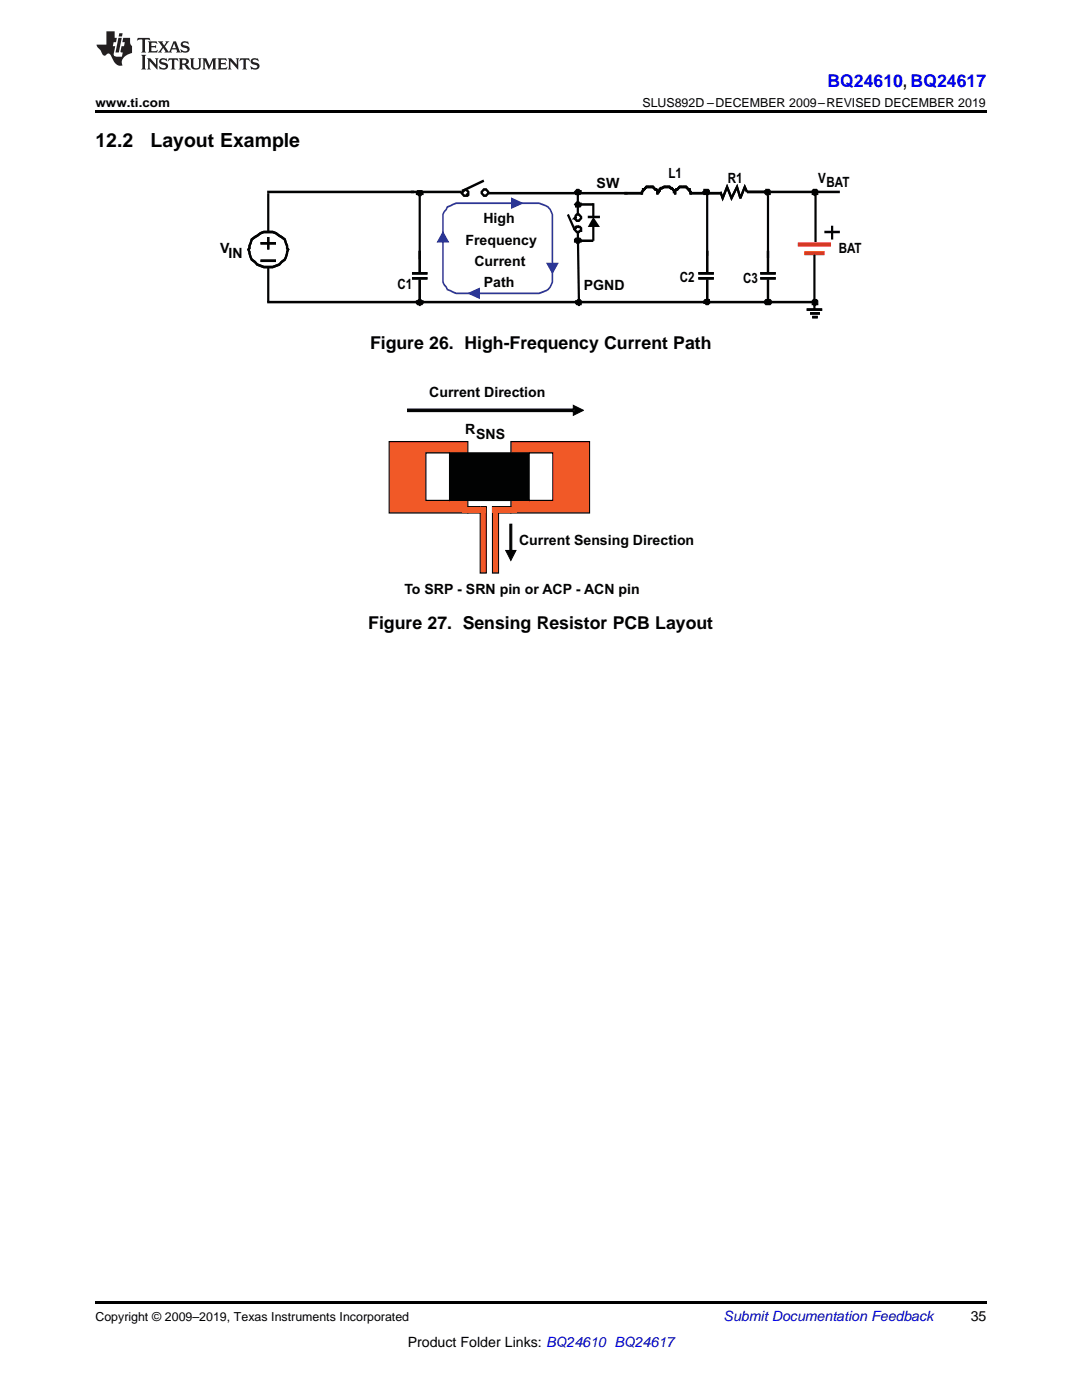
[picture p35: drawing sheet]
<svg xmlns="http://www.w3.org/2000/svg" width="216mm" height="279mm" viewBox="0 0 216 279" stroke-linecap="round" stroke-linejoin="round" font-family="sans-serif">
<defs><g id="words">
<g font-size="3.9">
<text x="19" y="29.3">12.2</text>
<text x="30.1" y="29.3">Layout Example</text>
</g>
<text font-size="3.5" fill="#00f" x="165.1" y="17.3">BQ24610, BQ24617</text>
<g font-size="3.5">
<text x="73.8" y="69.7">Figure 26. High-Frequency Current Path</text>
<text x="73.5" y="125.6">Figure 27. Sensing Resistor PCB Layout</text>
</g>
<g font-size="2.8" fill="#010202">
<text x="133.4" y="35.6">L1</text>
<text x="119" y="37.6">SW</text>
<text x="145.2" y="36.6">R1</text>
<text x="163.2" y="36.6">V</text>
<text x="164.9" y="37.3">BAT</text>
<text x="96.5" y="44.6">High</text>
<text x="44" y="50.5">V</text>
<text x="45.6" y="51.5">IN</text>
<text x="92.9" y="48.8">Frequency</text>
<text x="94.7" y="53">Current</text>
<text x="167.4" y="50.5">BAT</text>
<text x="79.3" y="57.8">C1</text>
<text x="96.5" y="57.3">Path</text>
<text x="116.5" y="57.8">PGND</text>
<text x="135.7" y="56.3">C2</text>
<text x="148.3" y="56.5">C3</text>
<text x="85.6" y="79.1">Current Direction</text>
<text x="92.8" y="86.6">R</text>
<text x="95" y="87.6">SNS</text>
<text x="103.6" y="108.9">Current Sensing Direction</text>
<text x="80.7" y="118.6">To SRP - SRN pin or ACP - ACN pin</text>
</g>
<text font-size="2.8" fill="#0000c8" x="144.4" y="263.6">Submit Documentation Feedback</text>
<g font-size="2.8">
<text x="193.7" y="263.6">35</text>
<text x="81.4" y="268.9">Product Folder Links: BQ24610 BQ24617</text>
</g>
<g font-size="2.5">
<text x="19" y="21.4">www.ti.com</text>
<text x="128.2" y="21.4">SLUS892D –DECEMBER 2009–REVISED DECEMBER 2019</text>
<text x="19" y="263.6">Copyright © 2009–2019, Texas Instruments Incorporated</text>
</g>
</g></defs>
<path d="M19 259.7h177.8v.5h-177.8z" fill="#000"/>
<path d="M101.9 88.1h15.7v14.3h-15.7z" fill-rule="evenodd" fill="#f15927"/>
<path d="M101.9 88.1h15.7v14.3h-15.7z" fill="none" stroke="#010202" stroke-width=".23"/>
<path d="M77.6 88.1h15.8v14.3h-15.8z" fill-rule="evenodd" fill="#f15927"/>
<path d="M77.6 88.1h15.8v14.3h-15.8z" fill="none" stroke="#010202" stroke-width=".23"/>
<path d="M89.7 90.4h15.9v9.5h-15.9z" fill-rule="evenodd" fill="#010202"/>
<path d="M89.7 90.4h15.9v9.5h-15.9z" fill="none" stroke="#010202" stroke-width=".23"/>
<path d="M105.6 90.4h4.7v9.5h-4.7z" fill-rule="evenodd" fill="#fff"/>
<path d="M105.6 90.4h4.7v9.5h-4.7z" fill="none" stroke="#010202" stroke-width=".23"/>
<path d="M85 90.4h4.7v9.5h-4.7z" fill-rule="evenodd" fill="#fff"/>
<path d="M85 90.4h4.7v9.5h-4.7z" fill="none" stroke="#010202" stroke-width=".23"/>
<path d="M81.3 81.6h33.3v.5h-33.3zM114.4 80.9l2 1-2 1z" fill-rule="evenodd" fill="#010202"/>
<path d="M81.3 81.6h33.3v.5h-33.3zM114.4 80.9l2 1-2 1z" fill="none" stroke="#010202" stroke-width=".2"/>
<path d="M95.8 101.1h1.2v13.3h-1.2z" fill-rule="evenodd" fill="#f15927"/>
<path d="M95.8 101.1h1.2v13.3h-1.2z" fill="none" stroke="#010202" stroke-width=".23"/>
<path d="M93.4 101.1h2.4v1.3h-2.4z" fill-rule="evenodd" fill="#f15927"/>
<path d="M93.4 101.1h2.4v1.3h-2.4z" fill="none" stroke="#010202" stroke-width=".23"/>
<g fill="#f15927">
<path d="M92.1 101.4h4.7v1h-4.7z" fill-rule="evenodd"/>
<path d="M98.3 101.1h1.2v13.3h-1.2z" fill-rule="evenodd"/>
</g>
<path d="M98.3 101.1h1.2v13.3h-1.2z" fill="none" stroke="#010202" stroke-width=".23"/>
<path d="M99.5 101.1h2.4v1.3h-2.4z" fill-rule="evenodd" fill="#f15927"/>
<path d="M99.5 101.1h2.4v1.3h-2.4z" fill="none" stroke="#010202" stroke-width=".23"/>
<path d="M98.3 101.4h4.9v1h-4.9z" fill-rule="evenodd" fill="#f15927"/>
<path d="M101.7 104.6h.4v5.5h-.4zM100.9 109.9h2.1l-1.1 2z" fill-rule="evenodd" fill="#010202"/>
<path d="M100.9 109.9h2.1l-1.1 2zM101.7 104.6h.4v5.5h-.4z" fill="none" stroke="#010202" stroke-width=".2"/>
<g fill="none" stroke="#010202" stroke-width=".47">
<path d="M53.3 38.3h38.8M97.4 38.6h30.7M128.1 38.8v-.5l.2-.2v-.3h.2a.81 .81 0 0 1 1.1-.5 .81 .81 0 0 1 1.1 .5h.3l.2 .3v.7M131.4 38.6v-.3l.4-.7a2.56 2.56 0 0 1 2.3 0 .83 .83 0 0 1 .4 1M134.7 38.8v-.7l.2-.3h.3a.81 .81 0 0 1 1.1-.5 .81 .81 0 0 1 1.1 .5h.2v.3l.2 .2v.5M137.8 38.6h6.2M141.1 38.3v12.7M143.8 38.3l.4 1.3 .9-2.3 .9 2.3 1.1-2.3 .6 2.3 .9-2.3 .5 1h3.5M153.7 38.3h13.9M162.7 38.6v9.7M115.3 40.8h3.1M117.3 43.3h2.4"/>
<path d="M118.4 40.6v2.7M118.4 45.3v2.7M151.7 54.5h3.1M151.7 55.5h3.1M153.2 50v4.3M153.2 55.8v4.2M162.5 50.8v11M164.5 46.3h3.1M166 45.1v2.7M161 61.8h3.1M161.6 62.5h2M162.1 63.3h1.1"/>
</g>
<path d="M159.2 48.8h6.6M160.5 50.5h4" fill="none" stroke="#ee1e28" stroke-width=".7" stroke-linecap="butt"/>
<path d="M118.4 43.3l1.3 2h-2.4z" fill="#010202"/>
<g fill="none" stroke="#010202" stroke-width=".47">
<path d="M92.4 38.1h.2l.2-.3 .7 .5v.5h-.3v.3a.81 .81 0 0 1-1.1-.5l.3-.3zM96.5 37.8a.67 .67 0 0 1 .9 .8 .68 .68 0 0 1-.7 .4 .68 .68 0 0 1-.6-.7zM96.5 36.1l-4.1 2M115.3 38.6v4.2M82.2 54.5h3.1M82.2 55.5h3.1M83.8 50v4.3M83.8 55.8v4.2M113.3 42.8l1.3 3M114.9 45.3h.2l.2-.2 .7 .4a.67 .67 0 0 1-.6 .8 .67 .67 0 0 1-.8-.5l.3-.3zM115.1 42.8a.67 .67 0 0 1 .9 .8 .68 .68 0 0 1-.9 .5l-.2-.3v-.2h-.3zM139.3 54.5h3.1"/>
<path d="M139.3 55.5h3.1M141.1 50v4.3M141.1 55.8v4.2"/>
</g>
<path d="M115.1 40.3h.4l.2 .3h.3v.5l-.3 .2h-.8v-.2l-.3-.3z" fill-rule="evenodd" fill="#010202"/>
<path d="M115.1 40.3h.4l.2 .3h.3v.5l-.3 .2h-.8v-.2l-.3-.3z" fill="none" stroke="#010202" stroke-width=".23"/>
<path d="M115.1 37.8h.4l.2 .3h.3v.5l-.7 .5-.2-.3h-.2v-.2l-.3-.3z" fill-rule="evenodd" fill="#010202"/>
<path d="M115.1 37.8h.4l.2 .3h.3v.5l-.7 .5-.2-.3h-.2v-.2l-.3-.3z" fill="none" stroke="#010202" stroke-width=".23"/>
<path d="M140.4 37.8h.9a.68 .68 0 0 1 0 1h-.9v-.2l-.2-.3 .2-.2z" fill-rule="evenodd" fill="#010202"/>
<path d="M140.4 37.8h.9a.68 .68 0 0 1 0 1h-.9v-.2l-.2-.3 .2-.2z" fill="none" stroke="#010202" stroke-width=".23"/>
<path d="M115.3 46.3l.2 14M115.3 48h3.1" fill="none" stroke="#010202" stroke-width=".47"/>
<path d="M114.9 47.5h.2l.2-.2 .2 .2h.2l.3 .3v.5h-.3l-.2 .2h-.4l-.2-.2h-.3v-.5z" fill-rule="evenodd" fill="#010202"/>
<path d="M114.9 47.5h.2l.2-.2 .2 .2h.2l.3 .3v.5h-.3l-.2 .2h-.4l-.2-.2h-.3v-.5z" fill="none" stroke="#010202" stroke-width=".23"/>
<path d="M152.8 37.8h.7l.2 .3v.7h-.2l-.3 .3-.4-.3-.2-.2v-.5h.2z" fill-rule="evenodd" fill="#010202"/>
<path d="M152.8 37.8h.7l.2 .3v.7h-.2l-.3 .3-.4-.3-.2-.2v-.5h.2z" fill="none" stroke="#010202" stroke-width=".23"/>
<path d="M162.3 37.8h.7l.2 .3v.7l-.7 .3-.2-.3h-.2v-.7z" fill-rule="evenodd" fill="#010202"/>
<path d="M162.3 37.8h.7l.2 .3v.7l-.7 .3-.2-.3h-.2v-.7z" fill="none" stroke="#010202" stroke-width=".23"/>
<path d="M89.3 41.3a5.4 5.4 0 0 1 2.4-.7h15.2a3.2 3.2 0 0 1 3.3 2.2v12.7a2.49 2.49 0 0 1-2 2.8l-.6 .2h-15.9a5.4 5.4 0 0 1-2.4-.7l-.9-1.5v-13.5z" fill="none" stroke="#2b3695" stroke-width=".33"/>
<path d="M83.8 39.1v12.7M153.2 39.1v12.4M53.3 60.3h109.7" fill="none" stroke="#010202" stroke-width=".47"/>
<path d="M83.3 38.1h.9l.2 .2v.5h-.2l-.2 .3h-.5l-.2-.3h-.2v-.5z" fill-rule="evenodd" fill="#010202"/>
<path d="M83.3 38.1h.9l.2 .2v.5h-.2l-.2 .3h-.5l-.2-.3h-.2v-.5z" fill="none" stroke="#010202" stroke-width=".23"/>
<path d="M83.1 60h.2l.2-.2h.5l.2 .2h.2v.5l-.6 .5-.7-.5z" fill-rule="evenodd" fill="#010202"/>
<path d="M83.1 60h.2l.2-.2h.5l.2 .2h.2v.5l-.6 .5-.7-.5z" fill="none" stroke="#010202" stroke-width=".23"/>
<path d="M140.7 59.8h.2l.2-.3 .2 .3h.3v.2l.2 .3a.68 .68 0 0 1-.9 .5l-.2-.3h-.3v-.5z" fill-rule="evenodd" fill="#010202"/>
<path d="M140.7 59.8h.2l.2-.3 .2 .3h.3v.2l.2 .3a.68 .68 0 0 1-.9 .5l-.2-.3h-.3v-.5z" fill="none" stroke="#010202" stroke-width=".23"/>
<path d="M114.9 60h.2l.2-.2a.68 .68 0 0 1 .9 .5l-.2 .2v.3h-.3l-.2 .2-.6-.5z" fill-rule="evenodd" fill="#010202"/>
<path d="M114.9 60h.2l.2-.2a.68 .68 0 0 1 .9 .5l-.2 .2v.3h-.3l-.2 .2-.6-.5z" fill="none" stroke="#010202" stroke-width=".23"/>
<path d="M152.8 59.8h.9l.2 .2v.5l-.2 .3h-.9a.68 .68 0 0 1 0-1z" fill-rule="evenodd" fill="#010202"/>
<path d="M152.8 59.8h.4a.56 .56 0 0 1 .7 .7 .56 .56 0 0 1-.9 .3h-.2a.68 .68 0 0 1 0-1z" fill="none" stroke="#010202" stroke-width=".23"/>
<path d="M162.3 59.8h.7l.2 .2v.8l-.7 .2-.2-.2h-.2v-.8z" fill-rule="evenodd" fill="#010202"/>
<path d="M162.3 59.8h.7l.2 .2v.8l-.7 .2-.2-.2h-.2v-.8z" fill="none" stroke="#010202" stroke-width=".23"/>
<path d="M88.4 46.3l1.1 2h-2.2z" fill="#2b3695"/>
<path d="M88.4 46.3l1.1 2h-2.2z" fill="none" stroke="#2b3695" stroke-width=".2"/>
<path d="M109.1 52.5h2.2l-1.1 2z" fill="#2b3695"/>
<path d="M109.1 52.5h2.2l-1.1 2z" fill="none" stroke="#2b3695" stroke-width=".2"/>
<path d="M102.1 39.6l2.2 1-2.2 1z" fill="#2b3695"/>
<path d="M102.1 39.6l2.2 1-2.2 1z" fill="none" stroke="#2b3695" stroke-width=".2"/>
<path d="M93.5 58.5l2.2-1v2z" fill="#2b3695"/>
<path d="M93.5 58.5l2.2-1v2z" fill="none" stroke="#2b3695" stroke-width=".2"/>
<path d="M53.5 38.6v7.7M50.2 47.8l.7-.5a4 4 0 0 1 5.3 0l.6 .5 .5 1.2v.5l.2 .3-.2 .5a2.35 2.35 0 0 1-1.1 2 3.3 3.3 0 0 1-3.1 1 3.3 3.3 0 0 1-2.2-1 2.35 2.35 0 0 1-1.1-2l-.2-.5 .2-.3v-.5zM52 48.5h3.1M52 52h3.1M53.5 47.3v2.5M53.5 53.3v7" fill="none" stroke="#010202" stroke-width=".47"/>
<path d="M19 22h177.8v.5h-177.8z" fill="#000"/>
<g fill="#231f20">
<path d="M27.5 7.6l-.1 .5 .4-.2h.6v.1v2.1l-.2 .4h1l-.3-.4v-2.1l.1-.1h.5l.5 .2-.2-.5zM29.5 8.3l.2 .3v1.5l-.2 .4h1.8l.2-.6a1.04 1.04 0 0 1-1.3 .2v-.7h.6l.3 .2v-.6l-.3 .2h-.6v-.6l.8-.1 .4 .3-.2-.5zM31.5 8.3l.9 1.1-.9 1.1h.8l-.2-.2 .5-.7 .4 .7-.2 .2h1.5l-.1-.2 .1-.4h.9l.1 .4-.2 .2h1l-.3-.3-.7-1.9h-.5l-.9 2-.8-1 .9-1h-.8l.1 .3-.3 .5-.4-.6 .2-.2zM34.7 8.6l.4 1h-.7zM36.3 8.4a.63 .63 0 0 0-.2 .7 .63 .63 0 0 0 .6 .4l.6 .2 .1 .2a.75 .75 0 0 1-.7 .4 .75 .75 0 0 1-.6-.5l.1 .7 .1-.1a1.11 1.11 0 0 0 1.5-.6 1.13 1.13 0 0 0-1.2-.8l-.1-.4a1.04 1.04 0 0 1 1.2 .2l-.2-.5-.1 .1-.5-.2zM28.2 10.9l.2 .4v2.2l-.2 .4h1l-.3-.4v-2.2l.3-.4zM29.3 11.6l.3 .4v1.5l-.3 .4h.8l-.2-.4v-1.3l1.5 1.7v-1.9l.2-.4h-.7l.2 .4v.9l-1.1-1.3zM32 11.8a.62 .62 0 0 0-.2 .7 .62 .62 0 0 0 .6 .4l.6 .1 .1 .3a.76 .76 0 0 1-.7 .3 .76 .76 0 0 1-.6-.4l.1 .7 .1-.1a1.11 1.11 0 0 0 1.5-.6 1.13 1.13 0 0 0-1.2-.8l-.1-.4a1.04 1.04 0 0 1 1.2 .2l-.2-.6-.1 .1-.5-.1zM33.7 11.6l-.2 .6a.61 .61 0 0 1 .8-.3v1.6l-.2 .4h.9l-.2-.4v-1.6a.63 .63 0 0 1 .8 .3l-.2-.6zM35.6 11.6l.3 .4v1.5l-.3 .4h1l-.2-.2v-.8l.5 .2a.76 .76 0 0 0 1.2 .7l-1-1a.58 .58 0 0 0 .6-.5 .58 .58 0 0 0-.5-.6zM36.4 11.9h.1a.45 .45 0 0 1 .5 .1 .45 .45 0 0 1 .1 .5l-.7 .2zM37.9 11.6l.2 .2a2.17 2.17 0 0 0 .3 1.9 .99 .99 0 0 0 1.6-.6v-1.1l.2-.4h-.7l.2 .2a1.92 1.92 0 0 1-.2 1.8 .6 .6 0 0 1-.9-.5v-1.1l.2-.4zM40.4 11.6l.2 .4v1.5l-.2 .4h.7l-.2-.4v-1.4l.8 1.8 .8-1.8v1.4l-.2 .4h.9l-.2-.4v-1.5l.2-.4h-.8l-.6 1.5-.6-1.5zM43.4 11.6l.2 .4v1.5l-.2 .4h1.8l.2-.6a1.04 1.04 0 0 1-1.3 .1v-.6h.5l.4 .2v-.6l-.4 .2h-.5v-.7h.8l.3 .3-.1-.6zM45.5 11.6l.2 .4v1.5l-.2 .4h.7l-.2-.4v-1.3l1.5 1.7v-1.9l.2-.4h-.7l.2 .4v.9l-1.1-1.3zM47.9 11.6l-.1 .6a.61 .61 0 0 1 .8-.3v1.6l-.3 .4h1l-.3-.4 .1-1.6a.63 .63 0 0 1 .7 .3l-.1-.6zM50.2 11.8a.62 .62 0 0 0-.2 .7 .62 .62 0 0 0 .6 .4l.6 .1 .2 .3a.76 .76 0 0 1-.8 .3 .76 .76 0 0 1-.6-.4l.1 .7 .2-.1a1.11 1.11 0 0 0 1.5-.6 1.13 1.13 0 0 0-1.3-.8l-.1-.4a1.04 1.04 0 0 1 1.2 .2l-.1-.6-.2 .1-.5-.1z"/>
<path d="M21.2 6.3v2.6h-1.9l.1 .4 .7 .9a.91 .91 0 0 0 1 .8 .56 .56 0 0 1 .5-.3 .56 .56 0 0 1 .5 .3l.4 .8a1.53 1.53 0 0 0 1.9 1.2 1.54 1.54 0 0 1 1-2.1l.9-.3v-1.4a1.52 1.52 0 0 1-.3-1.6h-1.4l-.2 .8h.5l-.2 .8h-.4l-.2 1v.2l.4 .1-.2 .8a1.93 1.93 0 0 1-1.6-.3l.3-1.8h-.5l.2-.8h.4l.2-.8h-.4v-1.3zM23.6 7.6l-.6 2.9h.7l.6-2.9zM23.8 6.6l-.1 .7h.6l.2-.7z"/>
</g>
<use href="#words"/>
</svg>
